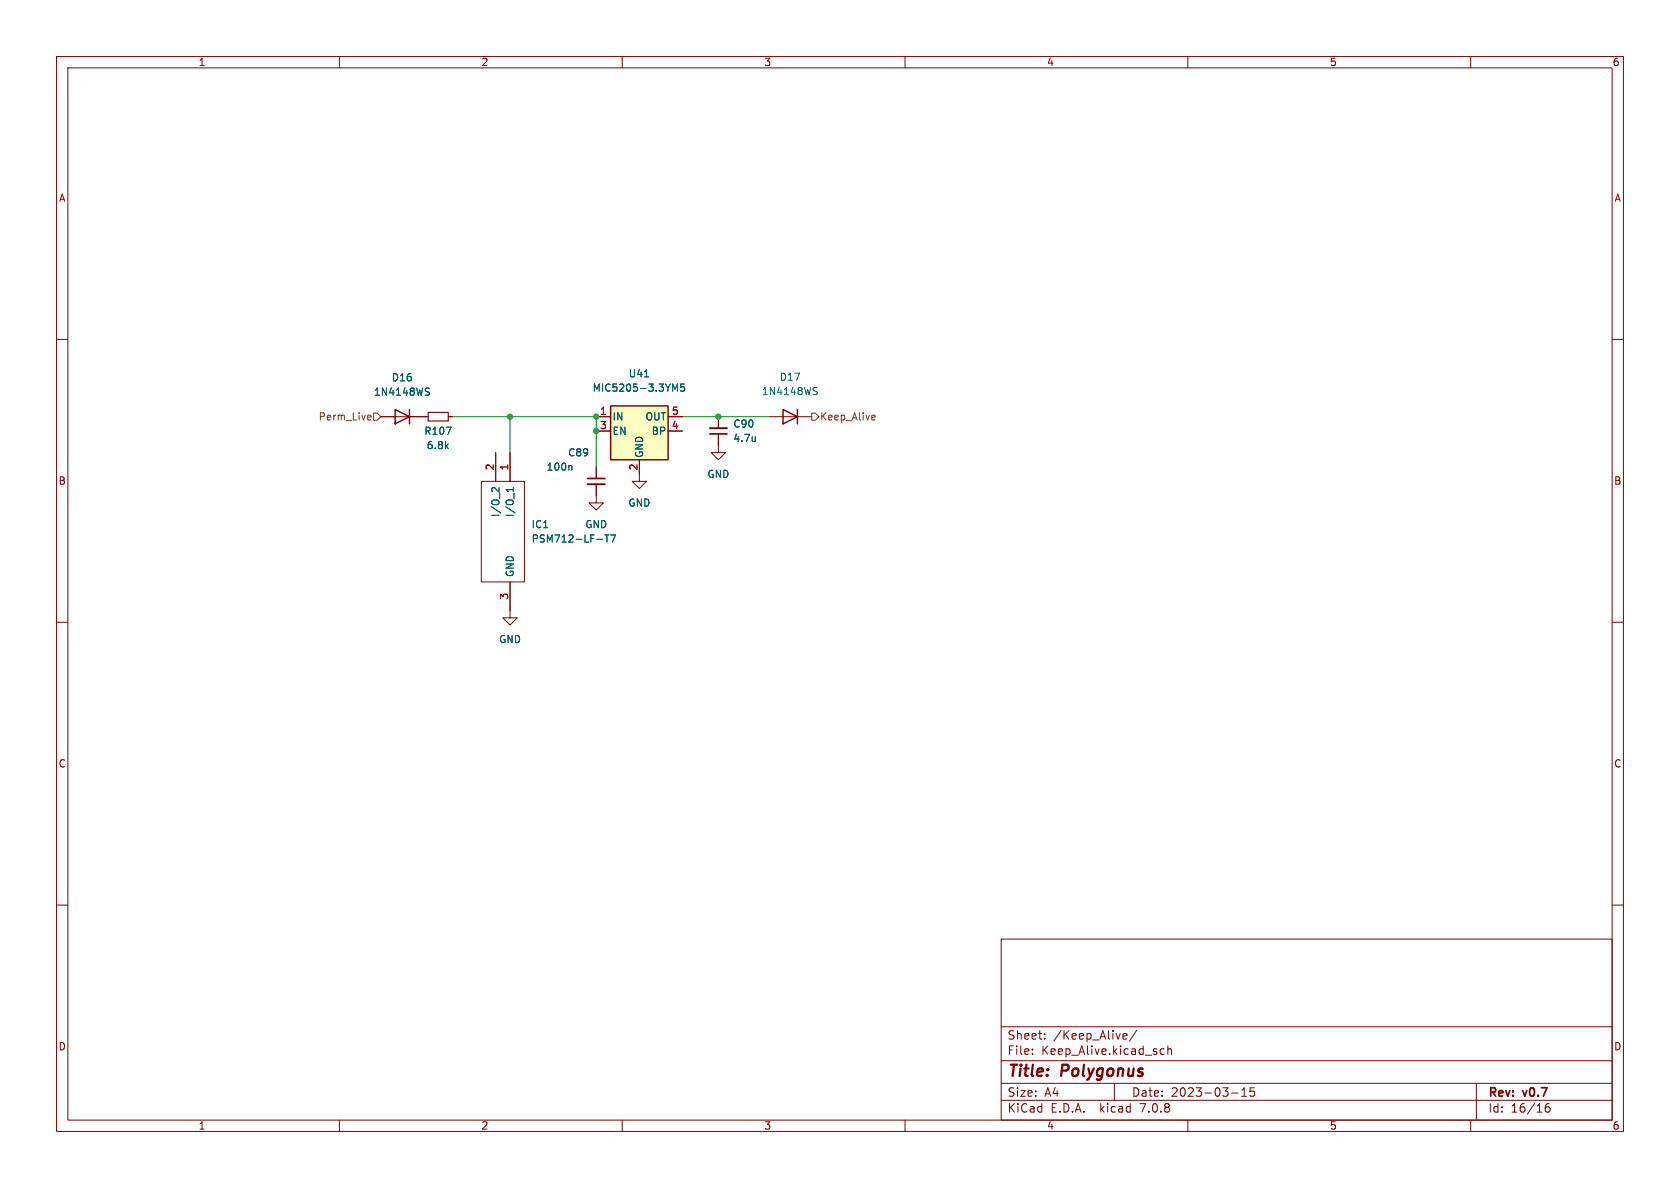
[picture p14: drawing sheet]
<svg xmlns="http://www.w3.org/2000/svg" width="297mm" height="210mm" viewBox="0 0 297 210" stroke-linecap="round" stroke-linejoin="round" font-family="sans-serif">
<defs><g id="words">
<g font-size="2.8" fill="#840000">
<text x="178" y="190.9">Title:</text>
<text x="187.7" y="190.9">Polygonus</text>
</g>
<g font-size="2.1" fill="#840000">
<text x="178" y="184">Sheet:</text>
<text x="186.2" y="184">/Keep_Alive/</text>
<text x="178" y="186.7">File:</text>
<text x="184.1" y="186.7">Keep_Alive.kicad_sch</text>
<text x="178" y="196.9">KiCad</text>
<text x="178" y="194.1">Size:</text>
<text x="184.7" y="194.1">A4</text>
<text x="185.7" y="196.9">E.D.A.</text>
<text x="194.6" y="196.9">kicad</text>
<text x="200" y="194.1">Date:</text>
<text x="201.8" y="196.9">7.0.8</text>
<text x="207" y="194.1">2023-03-15</text>
<text x="263" y="194.3">Rev:</text>
<text x="263" y="196.9">Id:</text>
<text x="267.1" y="196.9">16/16</text>
<text x="269.4" y="194.3">v0.7</text>
</g>
<g font-size="1.8" fill="#840000">
<text x="35" y="11.9">1</text>
<text x="85" y="11.9">2</text>
<text x="135" y="11.9">3</text>
<text x="185" y="11.9">4</text>
<text x="235" y="11.9">5</text>
<text x="285" y="11.9">6</text>
<text x="10.3" y="35.9">A</text>
<text x="285.3" y="35.9">A</text>
<text x="10.3" y="85.9">B</text>
<text x="285.3" y="85.9">B</text>
<text x="10.3" y="135.9">C</text>
<text x="285.3" y="135.9">C</text>
<text x="10.3" y="185.9">D</text>
<text x="285.3" y="185.9">D</text>
<text x="35" y="199.9">1</text>
<text x="85" y="199.9">2</text>
<text x="135" y="199.9">3</text>
<text x="185" y="199.9">4</text>
<text x="235" y="199.9">5</text>
<text x="285" y="199.9">6</text>
</g>
<g font-size="1.8" fill="#006464">
<text x="66" y="70.2">1N4148WS</text>
<text x="69.2" y="67.6">D16</text>
<text x="104.7" y="69.4">MIC5205-3.3YM5</text>
<text x="111.1" y="66.9">U41</text>
<text x="134.6" y="70.1">1N4148WS</text>
<text x="137.8" y="67.5">D17</text>
<text x="74.9" y="77.1">R107</text>
<text x="108.2" y="74.5">IN</text>
<text x="108.2" y="77.1">EN</text>
<text x="114" y="74.5">OUT</text>
<text x="115.1" y="77.1">BP</text>
<text x="129.5" y="75.8">C90</text>
<text x="75.3" y="79.6">6.8k</text>
<text x="96.5" y="83.4">100n</text>
<text x="100.3" y="80.9">C89</text>
<text x="113.9" y="81" transform="rotate(-90 113.9 81)">GND</text>
<text x="129.5" y="78.3">4.7u</text>
<text x="111" y="89.8">GND</text>
<text x="125" y="84.7">GND</text>
<text x="88.5" y="91.5" transform="rotate(-90 88.5 91.5)">I/O_2</text>
<text x="91" y="91.5" transform="rotate(-90 91 91.5)">I/O_1</text>
<text x="93.9" y="93.6">IC1</text>
<text x="103.4" y="93.6">GND</text>
<text x="93.9" y="96.1">PSM712-LF-T7</text>
<text x="91" y="102.1" transform="rotate(-90 91 102.1)">GND</text>
<text x="88.1" y="113.9">GND</text>
</g>
<g font-size="1.8" fill="#725600">
<text x="56.2" y="74.5">Perm_Live</text>
<text x="144.9" y="74.5">Keep_Alive</text>
</g>
<g font-size="1.8" fill="#a90000">
<text x="106" y="73.4">1</text>
<text x="106" y="75.9">3</text>
<text x="118.7" y="75.9">4</text>
<text x="118.7" y="73.4">5</text>
<text x="87.4" y="83.3" transform="rotate(-90 87.4 83.3)">2</text>
<text x="89.9" y="83.3" transform="rotate(-90 89.9 83.3)">1</text>
<text x="112.8" y="83.3" transform="rotate(-90 112.8 83.3)">2</text>
<text x="89.9" y="106.1" transform="rotate(-90 89.9 106.1)">3</text>
</g>
</g></defs>
<g fill="none" stroke="#840000" stroke-width=".18">
<path d="M10 10h277v190h-277zM12 12h273v186h-273zM60 10v2M110 10v2M160 10v2M210 10v2M260 10v2M10 60h2M285 60h2M67.3 73.7h8.4M79.2 73.7h.8M105.4 73.7h2.5"/>
<path d="M105.4 76.2h2.5M118.1 73.7h2.5M118.1 76.2h2.5M127 76.7v3.3h1.3l-1.3 1.3-1.3-1.3h1.3M127 73.7v2M135.9 73.7h7.6M85.1 85.1h7.6v17.8h-7.6zM87.6 80v5.1M90.2 80v5.1M105.4 85.6v3.3h1.3l-1.3 1.3-1.3-1.3h1.3M105.4 82.6v2M113 81.3v3.8h1.3l-1.3 1.3-1.2-1.3h1.2"/>
<path d="M10 110h2M90.2 102.9v6.3h1.2l-1.2 1.3-1.3-1.3h1.3M285 110h2M10 160h2M285 160h2M177 166h108v32h-108zM60 198v2M110 198v2M160 198v2M177 194.5h108M177 191.5h108M177 187.5h108"/>
<path d="M177 181.5h108M182.5 186.3v.1M182.5 185.5v.1M184.7 183.6v.1M184.7 182.8v.1M197 191.5v3M198.6 183.6h.6M198.6 182.8l.4-.1 .2 .4-.7 .1M201 182.1l-1.3 2M205.1 186.1l.3 .3 .4-.1M205.8 185.5l-.4-.1-.3 .3M206.5 185.5l.2-.1 .3 .1 .1 .9"/>
<path d="M206.5 184.9v1.5M210 198v2M217.7 193.2h1.2M219.5 193.8h.9M219.5 192.7l.5-.4v1.5M221.7 192.3h-.7v.7l.2-.1h.5l.1 .3-.1 .5-.2 .1-.5-.1M260 198v2M261 191.5v6.5M273.9 195.1a.59 .59 0 0 0-.7 .6v.6l.1 .2 .4 .1 .3-.1v-.5l-.1-.3h-.4l-.3 .3"/>
</g>
<path d="M75.7 72.9h3.5v1.5h-3.5z" fill="none" stroke="#840000" stroke-width=".2"/>
<g fill="none" stroke="#006464" stroke-width=".18">
<path d="M75.4 69.2l.4 .1 .1 .3-.2 .3h-.3M75.4 68.6l.5 .1M78.9 75.5h.8l-.5 1.3M113.9 66.6h.8M118.9 67.9l.4 .9 .5-.9v1.3M121 67.9h-.6l-.1 .6 .2-.1h.4l.1 .2v.4l-.2 .2-.5-.2M133.5 77.2v.8M133.5 77.9v.1M144 69.1l.4 .1 .1 .3-.3 .3h-.3M144 68.5l.5 .1M88.2 86.2v.8l-.9-.8-.3 .1-.1 .4M90.7 86.2v.7"/>
<path d="M90.7 86.6h-1.2l.3 .3M100.9 82.3l.2 .2v.6M106.9 94.6h.8M107.3 94.6v1.2M108 94.6h.8l-.5 1.2"/>
</g>
<path d="M69.8 72.4l2.6 1.3-2.6 1.2zM72.4 72.4v2.5M107.9 71.8h10.2v9.5h-10.2zM138.4 72.4l2.6 1.3-2.6 1.2zM141 72.4v2.5" fill="none" stroke="#840000" stroke-width=".25"/>
<path d="M107.9 71.8h10.2v9.5h-10.2z" fill="#ffffc2" stroke="#ffffc2" stroke-width=".18"/>
<path d="M125.5 75.7h3M103.9 85.6h3" fill="none" stroke="#840000" stroke-width=".33"/>
<path d="M125.5 76.7h3M103.9 84.6h3" fill="none" stroke="#840000" stroke-width=".3"/>
<path d="M65.2 73.4l.3 .1 .1 .2-.6 .1M65.5 74.2h-.3M66 73h.7l.6 .7-.6 .6h-.7zM143.5 73h.6l.7 .7-.7 .6h-.6zM154.3 73.4l.4 .1v.2l-.6 .1M154.7 74.2h-.4" fill="none" stroke="#725600" stroke-width=".18"/>
<path d="M80 73.7h25.4v8.9M90.2 73.7v6.3M120.6 73.7h15.3" fill="none" stroke="#009600" stroke-width=".18"/>
<g fill="#009600" stroke="#009600" stroke-width=".18">
<circle cx="90.2" cy="73.7" r=".46"/>
<circle cx="105.4" cy="76.2" r=".46"/>
<circle cx="105.4" cy="73.7" r=".46"/>
<circle cx="127" cy="73.7" r=".46"/>
</g>
<use href="#words"/>
</svg>
